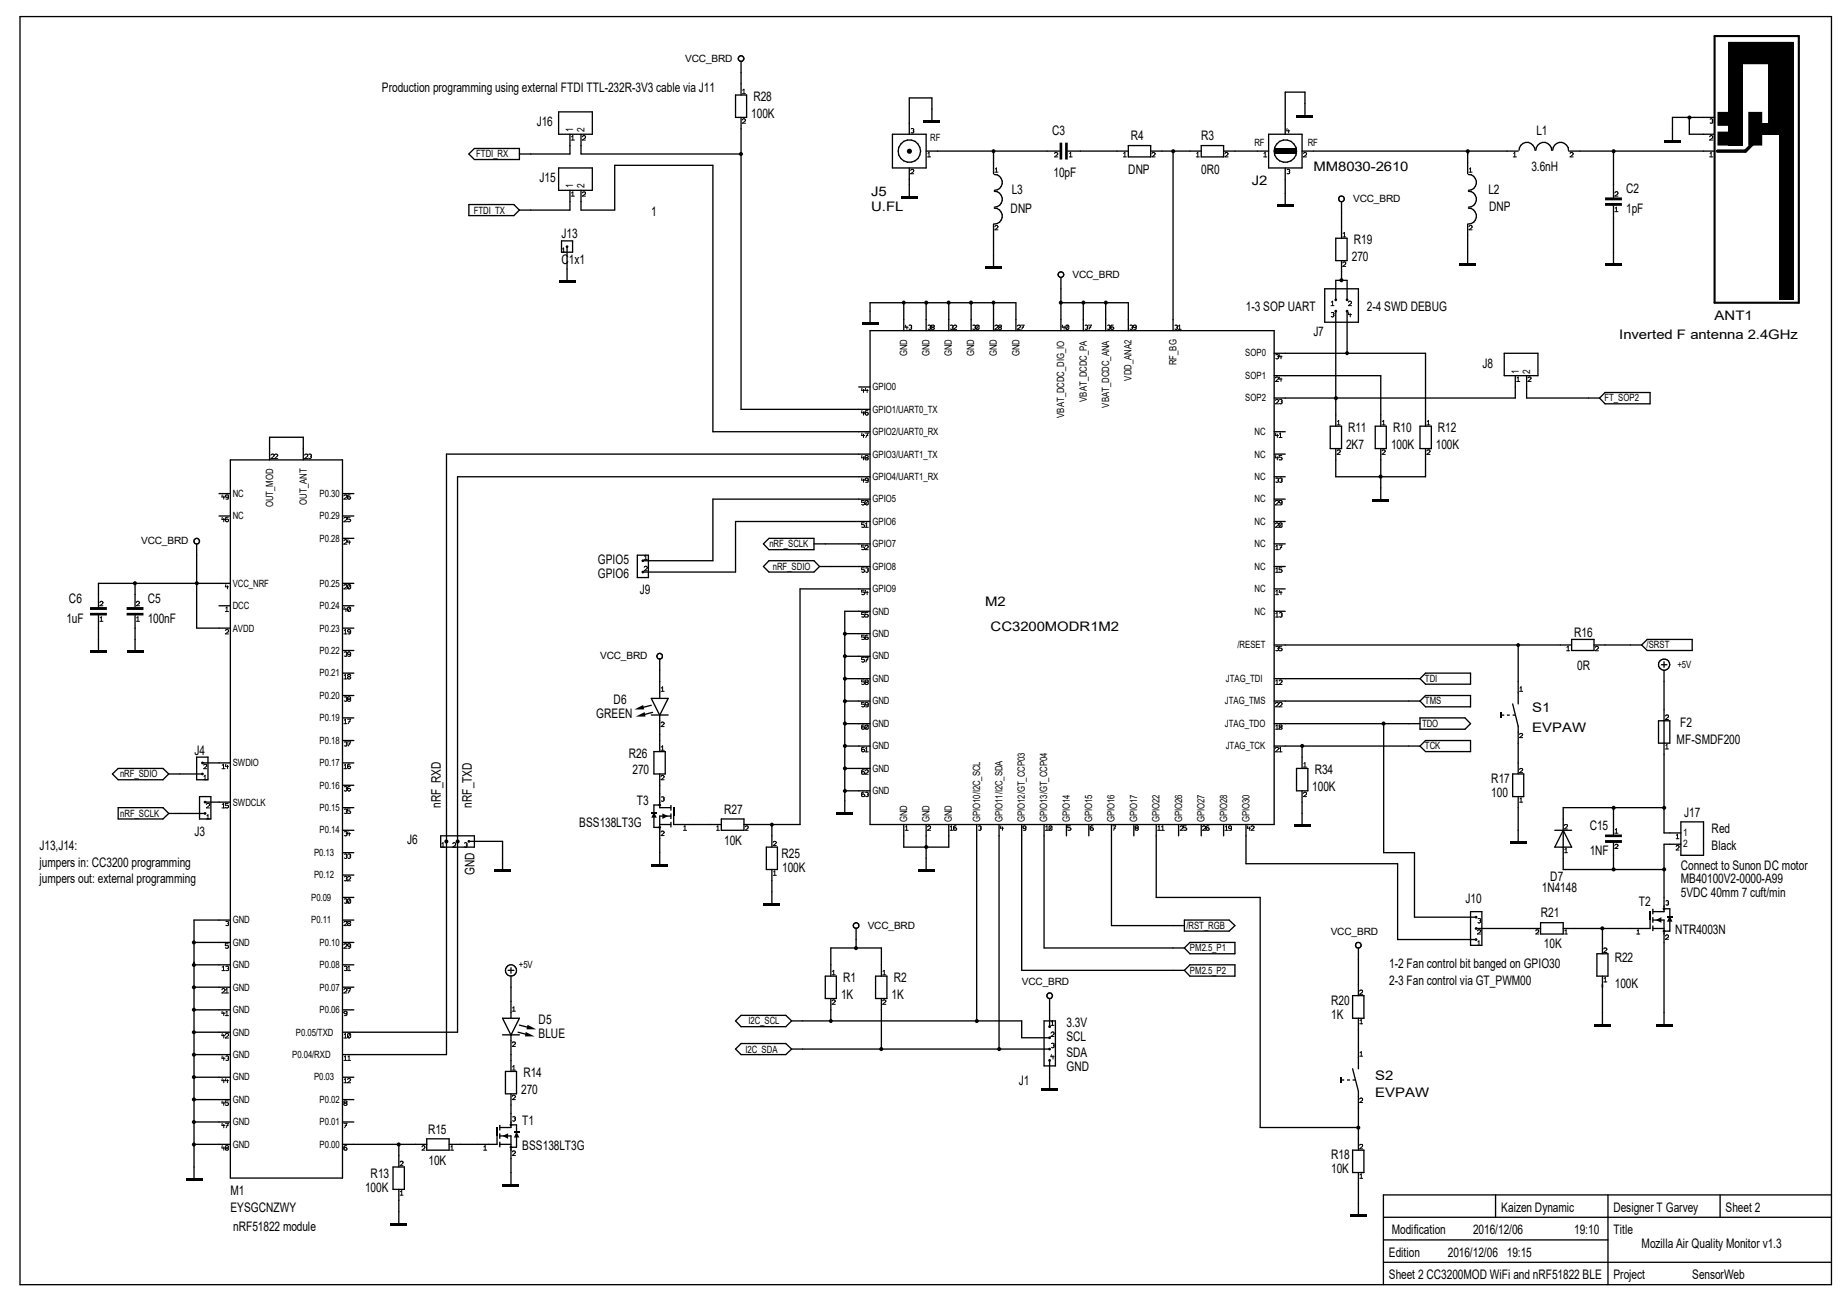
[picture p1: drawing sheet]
<svg xmlns="http://www.w3.org/2000/svg" width="297mm" height="210mm" viewBox="0 0 297 210" stroke-linecap="round" stroke-linejoin="round" font-family="sans-serif">
<defs><g id="words">
<g font-size="2.1">
<text x="61.4" y="14.8">Production programming using external FTDI TTL-232R-3V3 cable via J11</text>
<text x="121.2" y="16.3">R28</text>
<text x="86.3" y="20.3">J16</text>
<text x="120.8" y="19">100K</text>
<text x="169.2" y="21.7">C3</text>
<text x="181.9" y="22.5">R4</text>
<text x="193.2" y="22.5">R3</text>
<text x="247.1" y="21.7">L1</text>
<text x="86.8" y="29.3">J15</text>
<text x="169.4" y="28.4">10pF</text>
<text x="181.4" y="27.9">DNP</text>
<text x="193.2" y="27.9">0R0</text>
<text x="201.3" y="29.7">J2</text>
<text x="211.2" y="27.5">MM8030-2610</text>
<text x="246.2" y="27.5">3.6nH</text>
<text x="104.7" y="34.7">1</text>
<text x="140.1" y="33.9">U.FL</text>
<text x="140.1" y="31.6">J5</text>
<text x="162.5" y="34.3">DNP</text>
<text x="162.7" y="31.2">L3</text>
<text x="239.3" y="31.2">L2</text>
<text x="239.5" y="33.9">DNP</text>
<text x="261.5" y="34.2">1pF</text>
<text x="261.5" y="31.1">C2</text>
<text x="90.3" y="38.3">J13</text>
<text x="217.4" y="42">270</text>
<text x="217.7" y="39.3">R19</text>
<text x="90.3" y="42.4">C1x1</text>
<text x="200.4" y="50">1-3 SOP UART</text>
<text x="219.8" y="50">2-4 SWD DEBUG</text>
<text x="275.7" y="51.4">ANT1</text>
<text x="211.2" y="54.1">J7</text>
<text x="238.4" y="59.1">J8</text>
<text x="260.4" y="54.5">Inverted F antenna 2.4GHz</text>
<text x="216.8" y="69.5">R11</text>
<text x="224" y="69.5">R10</text>
<text x="231.2" y="69.5">R12</text>
<text x="216.4" y="72.2">2K7</text>
<text x="223.7" y="72.2">100K</text>
<text x="230.9" y="72.2">100K</text>
<text x="96.1" y="92.9">GPIO6</text>
<text x="96.1" y="90.6">GPIO5</text>
<text x="102.9" y="95.6">J9</text>
<text x="10.7" y="100.1">1uF</text>
<text x="11.1" y="96.9">C6</text>
<text x="23.7" y="100.1">100nF</text>
<text x="23.7" y="96.9">C5</text>
<text x="158.4" y="97.4">M2</text>
<text x="159.3" y="101.5">CC3200MODR1M2</text>
<text x="253.1" y="102.4">R16</text>
<text x="253.6" y="107.8">0R</text>
<text x="98.7" y="113.3">D6</text>
<text x="95.9" y="115.4">GREEN</text>
<text x="246.4" y="117.7">EVPAW</text>
<text x="246.4" y="114.6">S1</text>
<text x="269.6" y="119.6">MF-SMDF200</text>
<text x="270.2" y="116.9">F2</text>
<text x="31.3" y="121.4">J4</text>
<text x="101.1" y="121.8">R26</text>
<text x="101.7" y="124.5">270</text>
<text x="211.4" y="124.5">R34</text>
<text x="239.8" y="125.9">R17</text>
<text x="70.9" y="129.9" transform="rotate(-90 70.9 129.9)">nRF_RXD</text>
<text x="75.9" y="129.9" transform="rotate(-90 75.9 129.9)">nRF_TXD</text>
<text x="102.4" y="129.5">T3</text>
<text x="116.5" y="130.9">R27</text>
<text x="211" y="127.3">100K</text>
<text x="239.8" y="128.1">100</text>
<text x="270.8" y="131.3">J17</text>
<text x="6.3" y="136.7">J13,J14:</text>
<text x="31.3" y="134.5">J3</text>
<text x="65.5" y="135.8">J6</text>
<text x="93.1" y="133.1">BSS138LT3G</text>
<text x="116.5" y="135.8">10K</text>
<text x="255.6" y="137.5">1NF</text>
<text x="255.6" y="133.5">C15</text>
<text x="275.2" y="136.7">Black</text>
<text x="275.2" y="133.9">Red</text>
<text x="6.3" y="142.1">jumpers out: external programming</text>
<text x="6.3" y="139.4">jumpers in: CC3200 programming</text>
<text x="76.3" y="140.7" transform="rotate(-90 76.3 140.7)">GND</text>
<text x="125.7" y="138">R25</text>
<text x="125.8" y="140.2">100K</text>
<text x="247.9" y="143.5">1N4148</text>
<text x="249.3" y="141.7">D7</text>
<text x="270.3" y="142.1">MB40100V2-0000-A99</text>
<text x="270.3" y="139.8">Connect to Sunon DC motor</text>
<text x="235.7" y="145.3">J10</text>
<text x="247.8" y="147.5">R21</text>
<text x="263.5" y="145.7">T2</text>
<text x="270.3" y="144.3">5VDC 40mm 7 cuft/min</text>
<text x="223.4" y="155.6">1-2 Fan control bit banged on GPIO30</text>
<text x="248.3" y="152.4">10K</text>
<text x="259.7" y="154.8">R22</text>
<text x="269.4" y="150.2">NTR4003N</text>
<text x="135.3" y="160.7">1K</text>
<text x="135.6" y="157.9">R1</text>
<text x="143.4" y="160.7">1K</text>
<text x="143.7" y="157.9">R2</text>
<text x="214.1" y="161.5">R20</text>
<text x="223.4" y="158.3">2-3 Fan control via GT_PWM00</text>
<text x="259.7" y="158.8">100K</text>
<text x="86.6" y="166.9">BLUE</text>
<text x="86.6" y="164.7">D5</text>
<text x="171.5" y="165.1">3.3V</text>
<text x="171.5" y="167.3">SCL</text>
<text x="214.1" y="163.8">1K</text>
<text x="84.2" y="173.3">R14</text>
<text x="171.5" y="172.3">GND</text>
<text x="171.5" y="170.1">SDA</text>
<text x="221.2" y="173.7">S2</text>
<text x="83.8" y="176">270</text>
<text x="163.8" y="174.5">J1</text>
<text x="221.2" y="176.4">EVPAW</text>
<text x="68.8" y="182.3">R15</text>
<text x="84" y="185">BSS138LT3G</text>
<text x="84" y="180.9">T1</text>
<text x="58.7" y="191.7">100K</text>
<text x="59.6" y="189.4">R13</text>
<text x="68.9" y="187.3">10K</text>
<text x="214.1" y="188.6">10K</text>
<text x="214.1" y="186.4">R18</text>
<text x="37" y="194.9">EYSGCNZWY</text>
<text x="37" y="192.1">M1</text>
<text x="241.4" y="194.9">Kaizen Dynamic</text>
<text x="259.5" y="194.9">Designer T Garvey</text>
<text x="277.5" y="194.9">Sheet 2</text>
<text x="37.5" y="198">nRF51822 module</text>
<text x="223.3" y="202.1">Edition</text>
<text x="223.8" y="198.5">Modification</text>
<text x="232.8" y="202.1">2016/12/06</text>
<text x="236.9" y="198.5">2016/12/06</text>
<text x="242.3" y="202.1">19:15</text>
<text x="253.1" y="198.5">19:10</text>
<text x="259.5" y="198.5">Title</text>
<text x="264" y="200.7">Mozilla Air Quality Monitor v1.3</text>
<text x="223.3" y="205.7">Sheet 2 CC3200MOD WiFi and nRF51822 BLE</text>
<text x="259.5" y="205.7">Project</text>
<text x="272.1" y="205.7">SensorWeb</text>
</g>
<g font-size="1.7">
<text x="92.2" y="21.3" transform="rotate(-90 92.2 21.3)">1</text>
<text x="94" y="21.3" transform="rotate(-90 94 21.3)">2</text>
<text x="92.2" y="30.3" transform="rotate(-90 92.2 30.3)">1</text>
<text x="94" y="30.3" transform="rotate(-90 94 30.3)">2</text>
<text x="244.2" y="60.1" transform="rotate(-90 244.2 60.1)">1</text>
<text x="246" y="60.1" transform="rotate(-90 246 60.1)">2</text>
<text x="270.7" y="136.3">2</text>
<text x="270.7" y="134.5">1</text>
</g>
<g font-size="1.6">
<text x="110.2" y="9.9">VCC_BRD</text>
<text x="149.6" y="22.6">RF</text>
<text x="201.7" y="23.4">RF</text>
<text x="210.3" y="23.4">RF</text>
<text x="76.6" y="25.3">FTDI_RX</text>
<text x="76.2" y="34.3">FTDI_TX</text>
<text x="217.6" y="32.5">VCC_BRD</text>
<text x="172.5" y="44.7">VCC_BRD</text>
<text x="145.9" y="57.3" transform="rotate(-90 145.9 57.3)">GND</text>
<text x="149.5" y="57.3" transform="rotate(-90 149.5 57.3)">GND</text>
<text x="153.1" y="57.3" transform="rotate(-90 153.1 57.3)">GND</text>
<text x="156.7" y="57.3" transform="rotate(-90 156.7 57.3)">GND</text>
<text x="160.3" y="57.3" transform="rotate(-90 160.3 57.3)">GND</text>
<text x="163.9" y="57.3" transform="rotate(-90 163.9 57.3)">GND</text>
<text x="189.2" y="58.7" transform="rotate(-90 189.2 58.7)">RF_BG</text>
<text x="200.2" y="57.3">SOP0</text>
<text x="140.3" y="62.7">GPIO0</text>
<text x="174.8" y="64.6" transform="rotate(-90 174.8 64.6)">VBAT_DCDC_PA</text>
<text x="178.4" y="65.5" transform="rotate(-90 178.4 65.5)">VBAT_DCDC_ANA</text>
<text x="182" y="61.2" transform="rotate(-90 182 61.2)">VDD_ANA2</text>
<text x="200.2" y="61">SOP1</text>
<text x="200.2" y="64.6">SOP2</text>
<text x="258" y="64.6">FT_SOP2</text>
<text x="140.3" y="70">GPIO2/UART0_RX</text>
<text x="140.3" y="66.3">GPIO1/UART0_TX</text>
<text x="171.1" y="67.2" transform="rotate(-90 171.1 67.2)">VBAT_DCDC_DIG_IO</text>
<text x="201.8" y="70">NC</text>
<text x="140.3" y="77.2">GPIO4/UART1_RX</text>
<text x="140.3" y="73.6">GPIO3/UART1_TX</text>
<text x="201.8" y="73.6">NC</text>
<text x="201.8" y="77.2">NC</text>
<text x="37.4" y="79.9">NC</text>
<text x="37.4" y="83.5">NC</text>
<text x="43.9" y="81.6" transform="rotate(-90 43.9 81.6)">OUT_MOD</text>
<text x="49.3" y="81.1" transform="rotate(-90 49.3 81.1)">OUT_ANT</text>
<text x="51.4" y="79.9">P0.30</text>
<text x="51.4" y="83.5">P0.29</text>
<text x="140.3" y="80.8">GPIO5</text>
<text x="201.8" y="80.8">NC</text>
<text x="22.7" y="87.5">VCC_BRD</text>
<text x="51.4" y="87.1">P0.28</text>
<text x="123.7" y="88">nRF_SCLK</text>
<text x="140.3" y="88">GPIO7</text>
<text x="140.3" y="84.4">GPIO6</text>
<text x="201.8" y="84.4">NC</text>
<text x="201.8" y="88">NC</text>
<text x="37.4" y="94.3">VCC_NRF</text>
<text x="51.4" y="94.3">P0.25</text>
<text x="124.3" y="91.6">nRF_SDIO</text>
<text x="140.3" y="95.3">GPIO9</text>
<text x="140.3" y="91.6">GPIO8</text>
<text x="201.8" y="91.6">NC</text>
<text x="201.8" y="95.3">NC</text>
<text x="37.4" y="101.6">AVDD</text>
<text x="37.4" y="97.9">DCC</text>
<text x="51.4" y="97.9">P0.24</text>
<text x="51.4" y="101.6">P0.23</text>
<text x="140.3" y="98.8">GND</text>
<text x="201.8" y="98.8">NC</text>
<text x="51.4" y="105.2">P0.22</text>
<text x="96.5" y="106">VCC_BRD</text>
<text x="140.3" y="106">GND</text>
<text x="140.3" y="102.4">GND</text>
<text x="199" y="104.3">/RESET</text>
<text x="264.8" y="104.3">/SRST</text>
<text x="269.7" y="107.4">+5V</text>
<text x="51.4" y="112.4">P0.20</text>
<text x="51.4" y="108.8">P0.21</text>
<text x="140.3" y="113.3">GND</text>
<text x="140.3" y="109.7">GND</text>
<text x="197" y="113.3">JTAG_TMS</text>
<text x="197.1" y="109.7">JTAG_TDI</text>
<text x="229.1" y="109.7">TDI</text>
<text x="229.1" y="113.3">TMS</text>
<text x="51.4" y="119.6">P0.18</text>
<text x="51.4" y="116">P0.19</text>
<text x="140.3" y="116.9">GND</text>
<text x="197" y="116.9">JTAG_TDO</text>
<text x="228.7" y="116.9">TDO</text>
<text x="19.3" y="125">nRF_SDIO</text>
<text x="37.4" y="123.2">SWDIO</text>
<text x="51.4" y="123.2">P0.17</text>
<text x="140.3" y="124.1">GND</text>
<text x="140.3" y="120.5">GND</text>
<text x="197.1" y="120.5">JTAG_TCK</text>
<text x="229.1" y="120.5">TCK</text>
<text x="19.3" y="131.3">nRF_SCLK</text>
<text x="37.4" y="129.5">SWDCLK</text>
<text x="51.4" y="126.8">P0.16</text>
<text x="51.4" y="130.4">P0.15</text>
<text x="140.3" y="127.7">GND</text>
<text x="50.5" y="137.6">P0.13</text>
<text x="51.4" y="134">P0.14</text>
<text x="145.9" y="132.2" transform="rotate(-90 145.9 132.2)">GND</text>
<text x="149.5" y="132.2" transform="rotate(-90 149.5 132.2)">GND</text>
<text x="153.1" y="132.2" transform="rotate(-90 153.1 132.2)">GND</text>
<text x="157.6" y="132.2" transform="rotate(-90 157.6 132.2)">GPIO10/I2C_SCL</text>
<text x="161.2" y="132.2" transform="rotate(-90 161.2 132.2)">GPIO11/I2C_SDA</text>
<text x="164.8" y="132.2" transform="rotate(-90 164.8 132.2)">GPIO12/GT_CCP03</text>
<text x="168.4" y="132.2" transform="rotate(-90 168.4 132.2)">GPIO13/GT_CCP04</text>
<text x="172" y="132.2" transform="rotate(-90 172 132.2)">GPIO14</text>
<text x="175.6" y="132.2" transform="rotate(-90 175.6 132.2)">GPIO15</text>
<text x="179.2" y="132.2" transform="rotate(-90 179.2 132.2)">GPIO16</text>
<text x="182.9" y="132.2" transform="rotate(-90 182.9 132.2)">GPIO17</text>
<text x="186.5" y="132.2" transform="rotate(-90 186.5 132.2)">GPIO22</text>
<text x="190.1" y="132.2" transform="rotate(-90 190.1 132.2)">GPIO26</text>
<text x="193.7" y="132.2" transform="rotate(-90 193.7 132.2)">GPIO27</text>
<text x="197.3" y="132.2" transform="rotate(-90 197.3 132.2)">GPIO28</text>
<text x="200.9" y="132.2" transform="rotate(-90 200.9 132.2)">GPIO30</text>
<text x="50.5" y="141.3">P0.12</text>
<text x="37.4" y="148.5">GND</text>
<text x="50" y="144.9">P0.09</text>
<text x="50" y="148.5">P0.11</text>
<text x="139.5" y="149.4">VCC_BRD</text>
<text x="190.8" y="149.4">/RST_RGB</text>
<text x="37.4" y="155.7">GND</text>
<text x="37.4" y="152.1">GND</text>
<text x="51.4" y="155.7">P0.08</text>
<text x="51.4" y="152.1">P0.10</text>
<text x="83.4" y="155.7">+5V</text>
<text x="191.3" y="153">PM2.5_P1</text>
<text x="214" y="150.3">VCC_BRD</text>
<text x="37.4" y="159.3">GND</text>
<text x="51.4" y="159.3">P0.07</text>
<text x="164.3" y="158.4">VCC_BRD</text>
<text x="191.3" y="156.6">PM2.5_P2</text>
<text x="37.4" y="166.5">GND</text>
<text x="37.4" y="162.9">GND</text>
<text x="47.6" y="166.5">P0.05/TXD</text>
<text x="51.4" y="162.9">P0.06</text>
<text x="120.3" y="164.7">I2C_SCL</text>
<text x="37.4" y="173.7">GND</text>
<text x="37.4" y="170.1">GND</text>
<text x="47" y="170.1">P0.04/RXD</text>
<text x="50.5" y="173.7">P0.03</text>
<text x="119.9" y="169.3">I2C_SDA</text>
<text x="37.4" y="177.3">GND</text>
<text x="51.4" y="177.3">P0.02</text>
<text x="37.4" y="184.6">GND</text>
<text x="37.4" y="181">GND</text>
<text x="51.4" y="181">P0.01</text>
<text x="51.4" y="184.6">P0.00</text>
</g>
</g></defs>
<g fill="none" stroke="#000" stroke-width=".21">
<path d="M3.2 2.7h291.3v203.9h-291.3zM89.8 18h5.4v3.6h-5.4zM118.3 15.3h1.8v3.6h-1.8zM119.2 9.9v5.4M119.2 18.9v46.9h20.7M149.9 19.3v-3.6h-3.7v5.9M209.8 18.5v-3.7h-3.1v6.8M271.7 18.9v2.7h4M275.7 18.9h-6.8v3.6M75.4 24.8l.9-.9h7.2v1.8h-7.2zM75.4 32.9h7.2l.9 .9-.9 .9h-7.2zM89.8 27h5.4v3.6h-5.4z"/>
<path d="M90.3 38.7h1.8v1.9h-1.8zM91.2 39.7v5.4M91.7 21.6v3.2h-8.2M91.7 30.6v3.2h-8.2M93.4 21.6v3.2h25.8M93.4 30.6v3.2h5.4v-7.2h15.8v42.8h25.3M143.5 21.6h5.4v5.4h-5.4zM146.2 27v4.5M148.9 24.3h21.5M159.8 24.3v3.6M159.8 36v6.8M159.9 33.5a1.27 1.27 0 0 1 1.3 1.3 1.27 1.27 0 0 1-1.3 1.2"/>
<path d="M159.9 28.1a1.27 1.27 0 0 1 1.3 1.2 1.27 1.27 0 0 1-1.3 1.3M159.9 30.8a1.27 1.27 0 0 1 1.3 1.2 1.27 1.27 0 0 1-1.3 1.3M171.7 24.3h9.7M181.4 23.4h3.6v1.8h-3.6zM185 24.3h8.2M188.6 24.3v28.9M193.2 23.4h3.6v1.8h-3.6zM196.8 24.3h7.2M204 21.6h5.4v5.4h-5.4zM206.7 27v5.9M209.4 24.3h34.7M214.8 38.3h1.8v3.6h-1.8z"/>
<path d="M215.7 32.4v5.9M236 24.3v3.6M236 36v6.4M236.1 33.5a1.27 1.27 0 0 1 1.3 1.3 1.27 1.27 0 0 1-1.3 1.2M236.1 28.1a1.27 1.27 0 0 1 1.3 1.2 1.27 1.27 0 0 1-1.3 1.3M236.1 30.8a1.27 1.27 0 0 1 1.3 1.2 1.27 1.27 0 0 1-1.3 1.3M244.3 24.2a1.29 1.29 0 0 1 1.3-1.3 1.29 1.29 0 0 1 1.2 1.3M247 24.2a1.27 1.27 0 0 1 1.2-1.3 1.27 1.27 0 0 1 1.3 1.3M249.7 24.2a1.27 1.27 0 0 1 1.3-1.3 1.27 1.27 0 0 1 1.2 1.3M252.3 24.3h23.4M259.5 24.3v7.4M259.5 33.1v9.3"/>
<path d="M139.9 53.2h65v79.4h-65zM139.9 51.8v-3.1h23.5v4.5M145.3 48.7v4.5M148.9 48.7v4.5M152.6 48.7v4.5M156.2 48.7v4.5M159.8 48.7v4.5M170.6 48.7h10.8v4.5M170.6 44.6v8.6M174.2 48.7v4.5M177.8 48.7v4.5M204.9 56.8h24.3v11.7"/>
<path d="M213 46.4h5.4v5.4h-5.4zM214.8 48.2v-3.1h1.8v3.1M214.8 50v18.5M215.7 41.9v3.2M216.6 50v6.8M241.9 56.8h5.4v3.6h-5.4zM35.2 79.4h1.8M37 74h18.1v115.4h-18.1zM43.3 74v-3.7h5.5v3.7M55.1 79.4h1.8M138.1 62.2h1.8M139.9 73h-68.1v96.6h-16.7"/>
<path d="M139.9 76.7h-66.3v89.3h-18.5M204.9 60.4h17.1v8.1M204.9 76.7h1.8M204.9 73h1.8M204.9 69.4h1.8M213.9 68.5h1.8v3.6h-1.8zM214.8 72.1v4.6h14.4v-4.6M221.1 68.5h1.8v3.6h-1.8zM222 72.1v8.2M228.3 68.5h1.9v3.6h-1.9zM243.7 60.4v3.6h-38.8M245.5 60.4v3.6h11.7"/>
<path d="M257.2 64l.9-.9h7.2v1.8h-7.2zM15.8 99v5.6M21.7 93.8v3.8M21.7 99v5.6M31.6 87.5v13.5h5.4M35.2 83h1.8M35.2 97.4h1.8M37 93.8h-21.2v3.8M55.1 86.6h1.8M55.1 83h1.8M55.1 97.4h1.8M55.1 93.8h1.8"/>
<path d="M102.5 89.3h1.8v3.6h-1.8zM122.8 87.5l.9-.9h7.2v1.8h-7.2zM123.7 90.2h7.2l.9 .9-.9 .9h-7.2l-.9-.9zM130.9 87.5h9M131.8 91.1h8.1M139.9 94.7h-11.2v37.9h-9.1M139.9 80.3h-25.3v9.9h-11.2M139.9 83.9h-21.6v8.1h-14.9M139.9 98.3h-4.1v32.3M204.9 91.1h1.8M204.9 87.5h1.8M204.9 98.3h1.8"/>
<path d="M204.9 94.7h1.8M204.9 83.9h1.8M204.9 80.3h1.8M55.1 104.6h1.8M55.1 111.8h1.8M55.1 119.1h1.8M55.1 101h1.8M55.1 108.2h1.8M55.1 115.4h1.8M104.7 113.4l-1.8 .5M104.7 115h2.7M104.7 112.3h2.7l-1.3 2.7z"/>
<path d="M104.9 114.6l-1.7 .4M106.1 106v6.3M106.1 115v5.9M135.8 109.1h4.1M135.8 112.7h4.1M135.8 116.4h4.1M135.8 120h4.1M135.8 105.5h4.1M135.8 101.9h4.1M204.9 103.7h47.8M204.9 109.1h23.4M204.9 112.7h23.4"/>
<path d="M204.9 116.4h23.4M204.9 120h23.4M209.4 120v3.6M222.5 116.4v20.7h5v10.4h9.9M228.3 109.1l.9-.9h7.3v1.8h-7.3zM228.3 112.7l.9-.9h7.3v1.9h-7.3zM228.3 120l.9-.9h7.3v1.8h-7.3zM228.3 115.4h7.3l.9 1-.9 .9h-7.3zM243.2 113.2l.9 3.6v7.7M244.1 103.7v9.5M252.7 102.8h3.6v1.8h-3.6zM256.3 103.7h7.7"/>
<path d="M264.9 102.8h7.2v1.8h-7.2l-.9-.9zM266.7 115.9h1.8v3.6h-1.8zM267.2 106.9h.9M267.6 106.4v.9M267.6 107.8v26.1h2.7M18.1 124.5l.9-.9h7.2l.9 .9-.9 .9h-7.2zM19 129.9h7.2l.9 .9-.9 .9h-7.2zM27.1 124.5h5.5M27.1 130.8h5.9M31.6 121.8h1.8v3.6h-1.8zM32.1 128.1h1.8v3.6h-1.8zM32.6 122.7h4.4"/>
<path d="M33 129h4M55.1 133.5h1.8M55.1 129.9h1.8M55.1 126.3h1.8M55.1 137.1h1.8M55.1 122.7h1.8M70.9 134.4h5.4v1.8h-5.4zM75.4 135.3h5.4v4.5M105.2 120.9h1.8v3.6h-1.8zM106.1 124.5v5.4h1.8M106.1 132.6h1.8M106.1 129.5h-.9v3.6h.9"/>
<path d="M107.9 131.2h-1.8v7.7M108.3 131.2v1.4h7.7M116 131.7h3.6v1.8h-3.6zM123.2 136.2h1.8v3.6h-1.8zM124.1 132.6v3.6M124.1 139.8v5.4M135.8 123.6h4.1M135.8 127.2h4.1M145.3 132.6v3.6h7.3v-3.6M148.9 132.6v7.2M157.1 132.6v31.6M160.7 132.6v36.1"/>
<path d="M164.3 132.6v23.4h26.2M167.9 132.6v19.8h22.6M171.5 132.6v1.8M175.1 132.6v1.8M178.7 132.6v16.2h11.8M182.3 132.6v1.8M185.9 132.6v11.7h16.7v37h15.8M189.5 132.6v1.8M193.2 132.6v1.8M196.8 132.6v1.8M200.4 132.6v6.3h24.3v12.2h12.7M208.5 123.6h1.8v3.6h-1.8z"/>
<path d="M209.4 127.2v5.4M243.2 124.5h1.8v3.6h-1.8zM244.1 128.1v7.2M250 133.5h2.7M251.4 133.5l1.3 2.7h-2.7zM259.5 129.9v4.3M259.5 135.6v4.2M267.6 129.9h-16.2v9.9h16.2M270.3 135.8h-2.7v10.8h-1.8M270.3 132.2h3.6v5.3h-3.6zM31.2 151.6h5.8M31.2 155.2h5.8"/>
<path d="M31.2 158.7h5.8M37 148h-5.8v41.4M55.1 148h1.8M55.1 151.6h1.8M55.1 155.2h1.8M55.1 140.7h1.8M55.1 144.3h1.8M55.1 158.7h1.8M81.7 156h.9M82.2 155.6v.9M82.2 157v6.7M132.7 157h1.8v3.6h-1.8z"/>
<path d="M133.6 157v-4.6h8.1v4.6M137.7 149.3v3.1M140.8 157h1.8v3.6h-1.8zM190.5 148h7.2l.9 .8-.9 .9h-7.2zM191.3 151.6h7.3v1.8h-7.3l-.8-1zM191.3 155.2h7.3v1.8h-7.3l-.8-1zM218.4 152.4v7.7M236.5 146.6h1.8v5.4h-1.8zM237.4 149.3h10.3M247.7 148.4h3.7v1.8h-3.7zM256.8 153.4h1.8v3.6h-1.8zM257.7 149.3v4.1"/>
<path d="M257.7 157v7.6M265.3 148v1.3h-13.9M265.8 148h1.8v16.6M265.8 149.3h1.8M267.6 146.1h.9v3.6h-.9M31.2 176.8h5.8M31.2 173.2h5.8M31.2 169.6h5.8M31.2 166h5.8M31.2 162.4h5.8M55.1 176.8h1.8M55.1 173.2h1.8"/>
<path d="M55.1 162.4h1.8M80.8 163.7h2.7l-1.3 2.8zM80.8 166.4h2.7M81.3 172.3h1.8v3.6h-1.8zM82.2 166.5v5.8M82.2 175.9v5.4h-1.9M83.3 166l1.8 .5M83.5 164.8l1.8 .5M118.3 168.7l.9-.9h7.2l.9 .9-.9 .9h-7.2zM118.3 164.2l.9-.9h7.2l.9 .9-.9 .9h-7.2zM127.3 164.2h37v2.7h4.5M127.3 168.7h41.5"/>
<path d="M133.6 160.6v3.6M141.7 160.6v8.1M167.9 164.2h1.8v7.2h-1.8zM168.8 160.6v4.5M168.8 170.5v4.5M217.5 171.9l.9 3.6v9.5M217.5 160.1h1.8v3.6h-1.8zM218.4 163.7v8.2M31.2 184h5.8M31.2 180.4h5.8M55.1 184h13.5M55.1 180.4h1.8"/>
<path d="M63.2 187.7h1.8v3.6h-1.8zM64.1 184v3.7M64.1 191.3v5.4M68.6 183.1h3.6v1.9h-3.6zM79.9 182.7v1.3h-7.7M80.3 182.7h1.9v7.7M80.3 184h1.9M82.2 180.9h.9v3.6h-.9M217.5 185h1.8v3.6h-1.8zM218.4 188.6v6.7M222.5 199.4h36.1M222.5 195.7h72"/>
<path d="M240.5 192.2v3.5M258.6 192.2v14.4M276.6 192.2v3.5M294.5 192.2h-72v14.4M222.5 203h72"/>
<circle cx="119.2" cy="9.4" r=".45"/>
<circle cx="146.2" cy="24.3" r="1.8"/>
<circle cx="206.7" cy="24.3" r="1.8"/>
<circle cx="215.7" cy="32" r=".46"/>
<circle cx="170.6" cy="44.2" r=".46"/>
<circle cx="31.6" cy="87" r=".45"/>
<circle cx="106.1" cy="105.5" r=".45"/>
<circle cx="267.6" cy="106.9" r=".9"/>
<circle cx="82.2" cy="156.1" r=".89"/>
<circle cx="137.7" cy="148.8" r=".46"/>
<circle cx="218.4" cy="152" r=".46"/>
<circle cx="168.8" cy="160.1" r=".45"/>
</g>
<g fill="none" stroke="#000" stroke-width=".16">
<path d="M119.4 19.3v-.1a.27 .27 0 0 1 .3-.1 .27 .27 0 0 1 .2 .2l-.5 .5h.5M119.4 15.1h.5M119.4 14.5l.2-.1v.7M275 19.2l.1-.1 .3 .1v.3M275.3 19.5h.1M275.4 19.5v.3h-.4M91.9 22.5h.5M91.9 31.5h.5M91.9 22l.2-.2v.7M91.9 31l.2-.1v.6M93.6 22a.27 .27 0 0 1 .2-.2 .27 .27 0 0 1 .3 .1v.3l-.5 .3h.5M93.6 31l.3-.1h.2v.3l-.5 .3h.5"/>
<path d="M146.4 27.4a.27 .27 0 0 1 .3-.2 .27 .27 0 0 1 .2 .2v.2l-.5 .3h.5M146.5 20.7h.1h.3v.3M146.8 21h.1M146.9 21v.3h-.4M149.1 25.2h.5M149.2 24.7l.2-.2v.7M160 36.4l.2-.2 .2 .1 .1 .2-.5 .5h.5M160 27.7h.5M160.1 27.2l.1-.2v.7M169.6 24.7v-.1a.27 .27 0 0 1 .3-.1 .27 .27 0 0 1 .2 .3l-.5 .4h.5M172 25.2h.4M172 24.7l.2-.2v.7"/>
<path d="M180.6 25.2h.5M180.7 24.7l.2-.2v.7M185.3 24.7v-.1a.27 .27 0 0 1 .3-.1 .27 .27 0 0 1 .2 .3l-.5 .4h.5M192.4 25.2h.5M192.4 24.7l.2-.2v.7M197 24.7l.1-.2 .4 .2-.1 .2-.4 .3h.5M203.2 25.2h.5M203.2 24.7l.3-.2v.7M207 20.7l-.1 .3h.5M207 27.3l.1-.1 .2 .1v.3M207.2 20.9v.5M207.3 27.6h.1"/>
<path d="M207.3 27.6v.3h-.3M209.6 24.7a.27 .27 0 0 1 .2-.2 .27 .27 0 0 1 .3 .2v.2l-.5 .3h.5M215.9 38.1h.5M216 37.5l.2-.1v.7M236.2 36.4a.27 .27 0 0 1 .2-.2 .27 .27 0 0 1 .3 .1v.3l-.5 .4h.5M236.2 27.7h.5M236.3 27.2l.2-.2v.7M243.3 25.2h.5M243.4 24.7l.2-.2v.7M252.5 24.7v-.1a.27 .27 0 0 1 .3-.1 .27 .27 0 0 1 .2 .3l-.5 .4h.5M259.7 31a.27 .27 0 0 1 .2-.2 .27 .27 0 0 1 .2 .1v.3l-.4 .3h.5M259.7 34h.5"/>
<path d="M259.8 33.5l.1-.2v.7M274.9 22a.27 .27 0 0 1 .2-.2 .27 .27 0 0 1 .3 .1v.3l-.5 .3h.5M274.9 25.2h.5M275 24.7l.2-.2v.7M90.4 40.6h.5M90.5 40l.1-.1v.7M145.6 52.3l-.1 .3h.5M145.8 52.5v.5M146.2 52.3h.4v.3M146.5 52.6h.1M146.6 52.6v.3h-.4M149.2 52.3h.4v.3"/>
<path d="M149.5 52.6h.1M149.6 52.6v.3h-.4M149.7 52.4v.1l.5 .2v.2l-.1 .1-.4-.1v-.2l.5-.2-.1-.2zM152.8 52.3h.4v.3M153.1 52.6h.1M153.2 52.6v.3h-.4M153.3 52.5l.2-.2h.3v.2l-.5 .5h.5M156.4 52.3h.4l.1 .2-.1 .1M156.8 52.6h.1M156.8 52.6l.1 .1-.1 .2h-.4M157.4 52.3h-.3l-.2 .2 .1 .4M157.4 52.3v.6h-.4"/>
<path d="M157.4 52.3l-.4 .6M160 52.5l.2-.2h.2l.1 .2-.5 .5h.5M160.6 52.4v.1l.4 .2v.3h-.3l-.1-.3 .4-.2v-.1v-.1zM163.6 52.5l.2-.2h.2v.3l-.4 .4h.5M164.2 52.3h.5l-.4 .7M164.3 52.6h.3M170.9 52.3l-.1 .3h.5M171.1 52.5v.5M171.8 52.3h-.4v.6M171.8 52.3v.6h-.4M171.8 52.3l-.4 .6M174.5 52.3h.3l.1 .2-.1 .1"/>
<path d="M174.8 52.6h.1M174.8 52.6l.1 .1-.1 .2h-.3M175 52.3h.5l-.4 .7M175.2 52.6h.2M178.1 52.3h.4v.3M178.4 52.6h.1M178.5 52.6v.3h-.4M179 52.3h-.2l-.2 .2 .1 .4h.3l.1-.1-.1-.2h-.2l-.2 .1M181.7 52.3h.4v.3M182 52.6h.1M182.1 52.6v.3h-.4M182.7 52.5l-.2 .2-.2-.1-.1-.1 .1-.2h.2l.2 .2v.4l-.4 .1"/>
<path d="M188.9 52.3h.4l.1 .2-.1 .1M189.2 52.6h.1M189.3 52.6l.1 .1-.1 .2h-.4M189.4 53h.5M189.5 52.5l.2-.2v.7M205.1 57.1h.4l.1 .1-.1 .2M205.5 57.4h.1M205.5 57.4l.1 .1-.1 .2h-.4M205.7 57v.4h.5M206 57.2v.5M214 49.1h.5M214.1 48.6l.2-.2v.7"/>
<path d="M214.1 50.3h.4v.3M214.4 50.6h.1M214.5 50.6v.3l-.2 .1-.2-.1M215.9 42.3l.2-.2 .3 .1v.3l-.5 .3h.5M216.8 48.6l.1-.1a.27 .27 0 0 1 .3-.1 .27 .27 0 0 1 .1 .3l-.5 .4h.5M216.9 50.2l-.1 .4h.5M217.1 50.4v.6M35.7 79.6v.3h.5M36 79.8v.5M36.7 79.8l-.1 .2-.3-.1-.1-.1 .1-.2h.3l.1 .2v.4l-.4 .1M43.6 73.2l.2-.2 .2 .1v.3l-.4 .3h.5M44.2 73.2l.1-.2 .3 .1 .1 .1-.5 .5h.5"/>
<path d="M49 73.2l.2-.2 .2 .1v.3l-.4 .3h.5M49.6 73.1h.4l.1 .1-.1 .2M50 73.4h.1M50 73.4l.1 .1a.27 .27 0 0 1-.2 .2 .27 .27 0 0 1-.3 0M55.3 79.8l.2-.2h.3v.3l-.5 .4h.5M56.3 79.6h-.3l-.1 .2 .1 .4h.3l.1-.1-.1-.2h-.2l-.2 .2M138.6 76.9v.3h.5M138.6 73.2v.4h.5M138.6 69.6v.4h.5M138.6 66v.4h.5M138.6 62.4v.4h.5M138.9 62.6v.5"/>
<path d="M138.9 66.2v.6M138.9 69.8v.6M138.9 73.4v.6M138.9 77v.6M139.1 69.6h.5l-.4 .8M139.2 62.4l-.1 .4h.5M139.2 73.2h.3l.1 .3-.5 .3 .4 .2 .1-.3-.5-.2zM139.3 70h.3M139.4 62.6v.5M139.6 66l-.4 .1-.1 .4a.27 .27 0 0 0 .2 .3 .27 .27 0 0 0 .3-.1v-.3l-.3-.1-.2 .2M139.6 77.1l-.2 .2-.2-.1-.1-.1 .1-.2h.2l.2 .1v.5l-.4 .1M205.1 60.8l.2-.2 .2 .1 .1 .2-.5 .4h.5"/>
<path d="M205.1 64.4v-.1a.27 .27 0 0 1 .3-.1 .27 .27 0 0 1 .2 .3l-.5 .4h.5M205.1 76.9h.4l.1 .1-.1 .2M205.1 73.2v.4h.5M205.1 69.6v.4h.5M205.4 69.8v.6M205.4 73.4v.6M205.5 77.2h.1M205.5 77.2l.1 .1-.1 .2h-.4M205.7 70.4h.5M205.7 76.9h.4v.3M205.7 64.3l.2-.1 .2 .1v.3M205.7 69.8l.2-.2v.8"/>
<path d="M205.7 60.6v.4h.5M206 60.8v.5M206 77.2h.1M206 64.6h.1M206.1 77.2v.3h-.4M206.1 73.2h-.4v.3h.3l.2 .2-.1 .2h-.4M206.1 64.6v.3h-.4M215 72.5l.2-.2 .3 .1v.3l-.5 .4h.5M215 68.3h.5M215.1 67.8l.2-.2v.7M222.2 72.5l.2-.2 .3 .1 .1 .2-.6 .5h.6M222.2 68.3h.6"/>
<path d="M222.3 67.8l.2-.2v.7M229.4 72.5l.3-.2 .2 .1v.3l-.5 .4h.6M229.4 68.3h.6M229.5 67.8l.2-.2v.7M243.9 61.3h.5M244 60.8l.1-.2v.7M245.7 60.8l.2-.2 .2 .1 .1 .2-.5 .4h.5M16 96.9a.27 .27 0 0 1 .2-.2 .27 .27 0 0 1 .3 .1v.3l-.5 .3h.6M16 99.9h.6M16.1 99.4l.2-.2v.7M21.9 96.9l.1-.1a.27 .27 0 0 1 .3-.1 .27 .27 0 0 1 .1 .2l-.5 .5h.5M21.9 99.9h.5"/>
<path d="M22 99.4l.2-.2v.7M35.7 83.2v.3h.5M36 83.4v.5M36.2 98.3h.5M36.3 97.8l.2-.2v.7M36.3 94l-.1 .4h.5M36.6 94.2v.5M36.7 83.2h-.4l-.1 .5a.27 .27 0 0 0 .2 .2 .27 .27 0 0 0 .3-.1v-.3h-.3l-.2 .2M55.3 83.4l.2-.2h.3v.3l-.5 .4h.5M55.3 87a.27 .27 0 0 1 .2-.2 .27 .27 0 0 1 .3 .2v.2l-.5 .3h.5M55.3 94.2l.2-.2 .3 .1v.3l-.5 .3h.5M55.4 97.6l-.1 .4h.5"/>
<path d="M55.6 97.8v.5M56 86.8l-.1 .4h.5M56.2 87v.5M56.3 83.2h-.4v.3h.4l.1 .2a.3 .3 0 0 1-.5 .1M56.3 97.7l-.2-.1-.2 .2 .1 .5M56.3 94.1l-.2-.1-.2 .2 .1 .5M56.3 97.7l.1 .5-.2 .1h-.2M56.3 94.1l.1 .4-.2 .2h-.2M56.3 97.7l-.3 .6M56.3 94.1l-.3 .6M103.6 91.2v-.1a.27 .27 0 0 1 .3 0 .27 .27 0 0 1 .2 .2l-.5 .5h.5M103.6 90h.5"/>
<path d="M103.6 89.5l.2-.2v.7M139 98.5h-.4v.3h.3l.2 .3-.2 .1h-.3M139 80.5h-.4v.3h.4l.1 .2a.32 .32 0 0 1-.5 .1M139 84.1h-.4v.3h.3l.2 .2-.2 .2h-.3M139 87.7h-.4v.3h.3l.2 .2-.2 .2-.3-.1M139 91.3h-.4v.3l.4 .1 .1 .1a.3 .3 0 0 1-.5 .1M139 94.9h-.4v.3h.4l.1 .3a.32 .32 0 0 1-.5 0M139.1 87.9a.27 .27 0 0 1 .2-.2 .27 .27 0 0 1 .3 .1v.3l-.5 .3h.5M139.1 84.8h.5M139.2 91.4h.4v.3M139.2 84.2l.2-.1v.7M139.2 94.9l-.1 .3h.5"/>
<path d="M139.4 95.1v.5M139.5 91.7h.1M139.6 80.5v.6l-.2 .1-.2-.1M139.6 91.7v.2l-.2 .1-.2-.1M139.6 98.5h-.5v.3h.3l.2 .2v.2h-.5M139.6 80.5h-.3l-.2 .1 .1 .5M139.6 80.5l-.4 .6M205.1 84.2a.27 .27 0 0 1 .3-.1 .27 .27 0 0 1 .2 .2l-.5 .5h.5M205.1 80.6l.2-.1h.2l.1 .2-.5 .5h.5M205.1 99.2h.5M205.1 95.6h.5M205.1 92h.5"/>
<path d="M205.1 88.4h.5M205.1 87.9l.3-.2v.7M205.1 91.5l.3-.2v.7M205.1 95.1l.3-.2v.7M205.1 98.7l.3-.2v.7M205.7 87.7h.5l-.4 .7M205.7 98.6l.2-.1 .2 .1v.3M205.7 94.9v.3h.5M205.9 88.1h.2M206 95.1v.5M206 98.9h.1M206.1 98.9v.3h-.4"/>
<path d="M206.1 91.3h-.4v.3l.4 .1 .1 .1-.2 .2-.3-.1M206.1 84.2v.6h-.4M206.1 84.2l-.1-.1-.3 .1v.6M206.1 84.2l-.4 .6M206.2 80.7l-.3 .2-.2-.2v-.2h.3l.2 .1-.1 .5-.4 .1M36.2 101.4a.27 .27 0 0 1 .3-.2 .27 .27 0 0 1 .2 .2v.2l-.5 .3h.5M55.3 101.9h.5M55.3 109.2h.5M55.3 116.4h.5M55.4 104.9l.1-.1 .3 .1v.3M55.4 112.1h.4v.3M55.4 119.3h.4v.3"/>
<path d="M55.4 101.4l.1-.2v.7M55.4 108.6l.1-.1v.7M55.4 115.8l.1-.1v.7M55.7 105.2h.1M55.7 112.4h.1M55.7 119.6h.1M55.8 105.2v.3h-.4M55.8 112.4v.3l-.2 .1-.2-.1M55.8 119.6v.3h-.4M55.9 108.6l.5 .3-.1 .3h-.3l-.1-.3 .5-.3-.1-.1zM55.9 119.3h.5l-.4 .7M55.9 115.7h.5l-.4 .7"/>
<path d="M56 112.1h.3l.1 .2-.5 .2v.1l.4 .2 .1-.3-.5-.2zM56.1 119.6h.2M56.1 116h.2M56.4 105.1l-.2 .1h-.2l-.1-.1 .1-.2 .2-.1 .2 .2-.1 .5h-.3M56.4 101.5l-.3 .1-.2-.2 .2-.2 .3 .2-.1 .5h-.3M106.3 111.2h.5M106.3 116.3l.2-.2 .2 .1 .1 .2-.5 .4h.5M106.3 110.7l.3-.3v.8M139 102.2h-.4v.2l.4 .1 .1 .1-.1 .2h-.4M139 105.7h-.4v.3l.4 .1 .1 .2a.3 .3 0 0 1-.5 .1M139 109.3h-.4v.3l.4 .1 .1 .2a.32 .32 0 0 1-.5 .1M139 112.9h-.4v.3h.3l.2 .3-.2 .2-.3-.1"/>
<path d="M139 116.6h-.4v.2v.4h.4l.1-.1-.1-.2h-.3l-.1 .2M139.1 105.7h.5l-.4 .8M139.2 109.3l.4 .2v.1l-.5 .2 .1 .3h.3l.1-.3-.5-.2zM139.3 106.1h.3M139.6 102.2h-.4l-.1 .1 .1 .5h.4v-.3l-.3-.1-.2 .2M139.6 116.6v.6h-.4M139.6 116.6h-.3l-.2 .2 .1 .4M139.6 116.6l-.4 .6M139.6 113.2v.1l-.3 .1-.2-.2a.27 .27 0 0 1 .2-.3 .27 .27 0 0 1 .3 .1v.6l-.4 .1M205.1 117.3h.5M205.1 113.2v-.2a.27 .27 0 0 1 .3 0 .27 .27 0 0 1 .2 .2l-.5 .5h.5M205.1 110.1h.5"/>
<path d="M205.1 104a.27 .27 0 0 1 .3-.1 .27 .27 0 0 1 .2 .3l-.1 .1M205.1 109.5l.3-.2v.8M205.1 116.8l.3-.2v.7M205.5 104.3h.1M205.5 104.3l.1 .1-.1 .2h-.4M205.7 116.7v.1l.5 .3v.1l-.2 .1-.3-.1v-.1l.5-.3v-.1l-.2-.1zM205.7 113.2l.2-.3 .2 .1v.3l-.4 .4h.5M205.7 109.5l.2-.2 .2 .1v.3l-.4 .4h.5M206.1 103.9h-.4v.3h.3l.2 .2-.1 .2h-.4M244.3 118.1l.3-.2 .2 .1 .1 .2-.6 .4h.6M244.3 111.2h.6M244.4 110.7l.2-.3v.8"/>
<path d="M251.9 104.6h.5M252 104.1l.2-.2v.7M256.5 104.1l.1-.1a.27 .27 0 0 1 .3-.1 .27 .27 0 0 1 .1 .3l-.5 .4h.5M267.8 115.1l.2-.1h.3v.3l-.5 .4h.5M267.9 119.9l.2-.2v.7M32.8 123.1l.1-.2h.3v.3l-.4 .4h.4M32.8 125.4h.4M32.8 124.9l.2-.2v.7M33.2 129.4l.2-.2h.3v.3l-.5 .4h.5M33.2 131.7h.5M33.3 131.2l.1-.2v.7M35.7 123.6h.5"/>
<path d="M35.7 129.9h.5M35.7 123.1l.2-.2v.7M35.7 129.4l.2-.2v.7M36.3 122.9l-.1 .3h.5M36.6 123.1v.5M36.7 129.2h-.5v.3h.4l.1 .2-.1 .2-.4-.1M55.3 123.6h.5M55.4 126.5h.4v.3M55.4 130.2l.1-.1 .3 .1v.3M55.4 133.8h.4v.3M55.4 137.4h.4v.3M55.4 123.1l.1-.2v.7"/>
<path d="M55.7 126.8h.1M55.7 130.5h.1M55.7 134.1h.1M55.7 137.7h.1M55.8 126.8v.3l-.2 .1-.2-.1M55.8 130.5v.3h-.4M55.8 134.1v.3h-.4M55.8 137.7v.3h-.2h-.2M56 137.4h.3l.1 .1-.1 .2M56 133.7l-.1 .4h.5M56.2 133.9v.5M56.3 137.7h.1"/>
<path d="M56.3 122.9h-.3l-.1 .2 .1 .4 .1 .1 .2-.1 .1-.1-.1-.2h-.2l-.2 .2M56.3 126.5h-.3l-.1 .5 .2 .2 .3-.2-.2-.2-.3 .2M56.3 130.1h-.4v.3h.3l.2 .2-.2 .2h-.3M56.3 137.7l.1 .1-.1 .2h-.1h-.2M71 136.2h.5M71.1 135.7l.1-.2v.7M72.8 135.7l.2-.2 .2 .1v.3l-.4 .3h.5M74.7 135.6l.1-.1 .3 .1v.3M75 135.9h.1M75.1 135.9v.3h-.4M106.3 124.9v-.1a.27 .27 0 0 1 .3-.1 .27 .27 0 0 1 .2 .2l-.5 .5h.5M106.3 133.8l.2-.2 .2 .1 .1 .2-.5 .5h.5"/>
<path d="M106.3 120.6h.5M106.3 128.2h.4l.1 .1-.1 .2M106.3 120.1l.3-.2v.7M106.7 128.5h.1M106.7 128.5l.1 .2a.27 .27 0 0 1-.2 .2 .27 .27 0 0 1-.3-.1M109.9 133.5h.5M110 133l.2-.2v.7M115.2 133.5h.5M115.3 133l.1-.2v.7M119.8 133l.2-.2 .3 .1v.3l-.5 .3h.5M124.3 135.5l.2-.2h.3v.2v.1l-.5 .4h.5M139 127.4l-.4 .1v.4v.2h.3l.2-.2a.27 .27 0 0 0-.2-.2 .27 .27 0 0 0-.3 .1v.1"/>
<path d="M139 120.2h-.4v.6a.27 .27 0 0 0 .3 .1 .27 .27 0 0 0 .2-.3l-.2-.1h-.3v.1M139 123.8l-.4 .1v.4v.2h.3l.2-.3a.27 .27 0 0 0-.3-.1 .27 .27 0 0 0-.2 .1M139.1 124a.27 .27 0 0 1 .3-.2 .27 .27 0 0 1 .2 .2v.2l-.5 .3h.5M139.1 120.9h.5M139.2 127.5l.1-.1 .3 .1v.3M139.2 120.4l.2-.2v.7M139.5 127.8h.1M139.6 127.8v.3h-.4M145.5 133.5h.5M145.6 133l.2-.2v.7M149.1 133a.27 .27 0 0 1 .3-.2 .27 .27 0 0 1 .2 .2v.2l-.5 .3h.5M152.8 133.5h.4"/>
<path d="M152.8 133l.2-.2v.7M153.8 132.8l-.5 .2 .1 .5h.4v-.2l-.1-.2-.4 .2M157.4 132.9l.2-.1 .2 .2-.1 .2M157.6 133.2h.1M157.7 133.2l.1 .1-.1 .2h-.3M161 132.8l-.1 .4h.5M161.2 133v.5M165 133.1l-.2 .1h-.3v-.3l.3-.1 .2 .2-.1 .5h-.4M168.1 133.5h.5M168.1 133l.3-.2v.7M169.1 132.9v.6h-.4M169.1 132.9l-.1-.1-.3 .1v.6"/>
<path d="M169.1 132.9l-.4 .6M172.1 132.8h-.4v.3h.3l.2 .2-.2 .2h-.3M175.8 132.8h-.3l-.2 .2v.3l.2 .2h.3v-.3a.28 .28 0 0 0-.5 .1M178.9 132.8h.5l-.3 .7M179.1 133.2h.3M182.5 132.9v.2l.5 .2-.1 .2h-.2l-.2-.2 .5-.2v-.2l-.1-.1zM186.1 133.5h.5M186.2 133l.2-.2v.7M186.7 133.5h.5M186.8 133l.2-.2v.7M189.8 133l.1-.2 .3 .1v.3l-.4 .3h.4M190.8 132.8h-.5v.3h.3l.2 .2-.2 .2h-.3"/>
<path d="M193.4 133v-.1a.27 .27 0 0 1 .3-.1 .27 .27 0 0 1 .2 .3l-.5 .4h.5M194.4 132.8h-.3l-.2 .2v.3l.2 .2h.3v-.3a.28 .28 0 0 0-.5 .1M197 133.5h.5M197.1 133l.1-.2v.7M198 133.1l-.1 .1h-.3v-.3l.3-.1 .1 .2v.5h-.4M200.7 132.8l-.1 .4h.5M200.9 133v.5M201.2 133v-.1a.27 .27 0 0 1 .3-.1 .27 .27 0 0 1 .2 .3l-.5 .4h.5M205.1 120.4l.2-.2h.2l.1 .2-.5 .5h.5M205.7 120.9h.5M205.7 120.4l.2-.2v.7M209.6 127.6a.27 .27 0 0 1 .2-.2 .27 .27 0 0 1 .3 .1v.3l-.5 .3h.5"/>
<path d="M209.6 123.4h.5M209.7 122.8l.1-.2v.8M244.3 123.7l.3-.1h.2l.1 .2-.6 .4h.6M244.3 129h.6M244.4 128.5l.2-.2v.7M251.6 132.8l.2-.2h.2v.3l-.4 .4h.5M251.6 137.1h.5M251.6 136.6l.2-.2v.7M259.7 135.9l.2-.1h.2v.3l-.4 .3h.5M259.7 134h.5M259.8 133.4l.1-.1v.7M267.8 120.4h.5"/>
<path d="M269.5 136.1l.2-.1h.3v.3l-.5 .4h.5M269.5 134.9h.5M269.6 134.3l.1-.1v.7M35.7 156.1h.5M35.7 159.2v-.2a.27 .27 0 0 1 .3 0 .27 .27 0 0 1 .2 .2l-.5 .5h.5M35.7 155.5l.2-.1v.7M36.2 159.7h.5M36.3 148.2h.4v.3M36.3 155.4h.1h.3v.3M36.3 159.2l.2-.2v.7M36.6 155.7h.1M36.6 148.5h.1"/>
<path d="M36.7 148.5v.3h-.4M36.7 151.8h-.5v.3h.5v.3l-.1 .1-.4-.1M36.7 155.7v.3h-.4M55.3 148.3l.2-.1h.3v.3l-.5 .3h.5M55.3 151.9l.2-.1h.3v.3l-.5 .4h.5M55.3 159.2a.27 .27 0 0 1 .2-.2 .27 .27 0 0 1 .3 0v.3l-.5 .4h.5M55.4 141l.1-.1 .3 .1v.3M55.4 144.6l.1-.1 .3 .1v.3M55.4 155.4h.1h.3v.3M55.7 141.3h.1M55.7 155.7h.1M55.7 144.9h.1"/>
<path d="M55.8 141.3v.3h-.4M55.8 144.9v.3h-.4M55.8 155.7v.3h-.4M55.9 148.3v.1l.5 .2v.2h-.1h-.4v-.2l.5-.2-.1-.2zM55.9 141.1l.2-.2 .3 .2-.1 .2-.4 .3h.5M55.9 156.1h.5M55.9 159h.5l-.4 .7M56 155.5l.1-.1v.7M56.1 159.3h.2M56.3 144.6l-.2-.1-.2 .2 .1 .5M56.3 144.6l.1 .5-.2 .1h-.2M56.3 144.6l-.3 .6"/>
<path d="M56.4 152l-.3 .2-.2-.2 .1-.2h.2l.2 .1v.4l-.4 .2M124.3 140.8h.5M124.4 140.2l.2-.2v.8M133.8 156.8h.5M133.9 156.2l.2-.2v.8M141.9 156.8h.6M142 156.2l.2-.2v.8M218.7 159.4l.1-.2 .3 .1v.3l-.4 .3h.4M237.6 149.7l.2-.2 .2 .1v.3l-.4 .3h.5M237.6 152h.5M237.7 147.7h.3v.3M237.7 151.5l.1-.2v.7"/>
<path d="M238 148h.1M238 148v.3l-.1 .1-.2-.1M247 149.7l.1-.2 .3 .1v.3l-.4 .3h.4M251.6 150.2h.5M251.6 149.7l.2-.2v.7M257.9 152.6l.2-.2 .2 .1 .1 .2-.5 .5h.5M257.9 157.9h.5M257.9 157.4l.2-.2v.7M263.2 150.2h.5M263.3 149.7l.1-.2v.7M267.8 150.5a.27 .27 0 0 1 .2-.2 .27 .27 0 0 1 .3 .1v.3l-.5 .3h.5M267.9 144.9l.1-.1 .3 .1v.3"/>
<path d="M268.2 145.2h.1M268.3 145.2v.3h-.4M35.7 177v.4h.5M35.7 173.4v.4h.5M35.7 169.8v.4h.5M35.7 166.2v.3h.5M35.7 162.6v.3h.5M36 162.8v.5M36 166.4v.5M36 170v.5M36 173.6v.5M36 177.2v.6"/>
<path d="M36.2 166.4l.2-.2h.3v.3l-.5 .4h.5M36.2 163.3h.5M36.3 169.9l.1-.1 .3 .1v.3M36.3 173.4l-.1 .4h.5M36.3 162.8l.2-.2v.7M36.6 173.6v.5M36.6 170.2h.1M36.7 170.2v.3h-.4M36.7 177h-.5v.3l.5 .1v.3l-.1 .1-.4-.1M55.3 177.2l.5 .3-.1 .3h-.3l-.1-.3 .5-.3-.1-.2zM55.3 170.5h.5M55.3 166.9h.5"/>
<path d="M55.3 174.1h.5M55.4 166.4l.1-.2v.7M55.4 170l.1-.2v.7M55.4 173.6l.1-.2v.7M55.8 162.8v.1a.27 .27 0 0 1-.3 .1 .27 .27 0 0 1-.2-.2l.2-.2h.3v.2v.4l-.4 .1M55.9 170.5h.5M55.9 173.6l.2-.2 .2 .1 .1 .2-.5 .4h.5M56 170l.1-.2v.7M56.3 166.2l.1 .6-.2 .1-.2-.1M56.3 166.2h-.2l-.2 .2 .1 .4M56.3 166.2l-.3 .6M82.4 167.7l.1-.1h.3l.1 .2-.5 .5h.5"/>
<path d="M82.4 176.3v-.1a.27 .27 0 0 1 .3-.1 .27 .27 0 0 1 .2 .3l-.5 .4h.5M82.4 172.1h.5M82.4 162.6h.5M82.4 179.6h.4l.1 .1-.1 .2M82.4 162.1l.2-.2v.7M82.4 171.6l.2-.2v.7M82.8 179.9h.1M82.8 179.9l.1 .2a.27 .27 0 0 1-.2 .2 .27 .27 0 0 1-.3-.1M133.8 161l.1-.1a.27 .27 0 0 1 .2-.1 .27 .27 0 0 1 .2 .2l-.5 .5h.5M141.9 161l.1-.1a.27 .27 0 0 1 .3-.1 .27 .27 0 0 1 .2 .2l-.6 .5h.6M169 166.2a.27 .27 0 0 1 .2-.2 .27 .27 0 0 1 .3 0v.3l-.5 .4h.5M169 164.9h.5"/>
<path d="M169.1 169.6l-.1 .3h.5M169.1 167.8h.4v.3M169.1 164.3l.1-.1v.7M169.3 169.8v.5M169.4 168.1h.1M169.5 168.1v.3l-.2 .1-.2-.1M218.7 176.7l.1-.1 .3 .1v.3l-.4 .3h.4M218.7 169.8h.4M218.7 164.6h.4M218.7 164.1l.2-.1v.6M218.7 169.3l.2-.2v.7M35.7 184.2v.4h.5"/>
<path d="M35.7 180.6v.4h.5M36 180.8v.6M36 184.4v.6M36.2 184.4l.2-.2 .3 .2v.1l-.5 .2 .2 .3h.2l.1-.3-.5-.2zM36.2 180.6h.5l-.3 .8M36.4 181h.3M55.3 180.6h.5l-.4 .8M55.5 181h.3M55.8 184.2l-.4 .1-.1 .5 .2 .2 .3-.1v-.3a.27 .27 0 0 0-.3-.1 .27 .27 0 0 0-.2 .2M64.3 186.9l.2-.2 .3 .1v.3l-.5 .4h.5M64.3 192.2h.5M64.4 191.6l.2-.1v.7"/>
<path d="M67.9 184.4l.1-.2 .3 .1v.3l-.4 .4h.4M72.4 185h.5M72.5 184.4l.2-.2v.8M77.8 185h.5M77.8 184.4l.2-.2v.8M82.4 185.3l.1-.2h.3l.1 .2-.5 .5h.5M218.7 184.2l.1-.2 .3 .1v.3l-.4 .3h.4M218.7 189.5h.4M218.7 188.9l.2-.1v.7"/>
</g>
<g fill="#000">
<path d="M102 114.1l1.4-.7 .2 .7zM102.2 115.2l1.5-.7 .1 .7zM105.2 130.6l.4 .9h-.9zM106.5 130.8l.9 .4-.9 .5zM266.2 148l1-.5v.9zM268.5 147.3l.4 .9h-.8zM84.5 165.9l1.5 .8h-1.6zM84.8 164.8l1.4 .7h-1.5zM80.8 182.7l.9-.5v.9zM83.1 182l.4 .9h-.9z"/>
<path d="M148.5 19.3h2.7v.5h-2.7z" fill-rule="evenodd"/>
<path d="M278 6.7h2.2v16.7h-2.2z" fill-rule="evenodd"/>
<path d="M278 6.7h10.4v3.6h-10.4zM281.1 18h2.3v5.4h-2.3z" fill-rule="evenodd"/>
<path d="M284.3 9.4h2.3v12.2h-2.3zM276.2 21.2h4v2.2h-4zM276.2 18h3.6v2.2h-3.6z" fill-rule="evenodd"/>
<path d="M286.1 6.7h2.3v41.5h-2.3z" fill-rule="evenodd"/>
<path d="M170.4 22.9h.4v2.8h-.4zM171.3 22.9h.4v2.8h-.4z" fill-rule="evenodd"/>
<path d="M204.9 23.9h3.6v.9h-3.6z" fill-rule="evenodd"/>
<path d="M258.1 31.7h2.7v.5h-2.7zM258.1 32.6h2.7v.5h-2.7z" fill-rule="evenodd"/>
<path d="M281.6 19.8h5v1.8h-5z" fill-rule="evenodd"/>
<path d="M138.6 51.8h2.7v.5h-2.7z" fill-rule="evenodd"/>
<path d="M158.4 42.8h2.7v.5h-2.7z" fill-rule="evenodd"/>
<path d="M14.5 97.6h2.7v.5h-2.7zM14.5 98.6h2.7v.4h-2.7z" fill-rule="evenodd"/>
<path d="M20.4 97.6h2.7v.5h-2.7zM20.4 98.6h2.7v.4h-2.7z" fill-rule="evenodd"/>
<path d="M220.7 80.3h2.7v.4h-2.7z" fill-rule="evenodd"/>
<path d="M14.5 104.6h2.7v.5h-2.7z" fill-rule="evenodd"/>
<path d="M20.4 104.6h2.7v.5h-2.7z" fill-rule="evenodd"/>
<path d="M241.4 114.9h.5v.2h-.5zM242.3 114.9h.5v.2h-.5zM243.2 114.9h.5v.2h-.5z" fill-rule="evenodd"/>
<path d="M241.3 114.6h.3v.8h-.3z" fill-rule="evenodd"/>
<path d="M104.7 130.6h.9v.2h-.9z" fill-rule="evenodd"/>
<path d="M104.7 138.9h2.7v.5h-2.7z" fill-rule="evenodd"/>
<path d="M107.8 132.2h.2v.9h-.2zM107.8 130.8h.2v.9h-.2zM107.8 129.5h.2v.8h-.2z" fill-rule="evenodd"/>
<path d="M108.2 129.9h.3v1.3h-.3z" fill-rule="evenodd"/>
<path d="M134.5 130.6h2.7v.4h-2.7z" fill-rule="evenodd"/>
<path d="M208 132.6h2.7v.5h-2.7z" fill-rule="evenodd"/>
<path d="M242.8 135.3h2.7v.5h-2.7z" fill-rule="evenodd"/>
<path d="M258.1 135.1h2.7v.5h-2.7zM258.1 134.2h2.7v.4h-2.7z" fill-rule="evenodd"/>
<path d="M265.2 146.6h.3v1.4h-.3z" fill-rule="evenodd"/>
<path d="M265.7 148.8h.2v.9h-.2zM265.7 147.5h.2v.9h-.2zM265.7 146.1h.2v.9h-.2z" fill-rule="evenodd"/>
<path d="M268.1 147.3h.9v.2h-.9z" fill-rule="evenodd"/>
<path d="M167.4 175h2.7v.5h-2.7z" fill-rule="evenodd"/>
<path d="M215.7 173.6h.5v.2h-.5zM216.6 173.6h.5v.2h-.5zM217.5 173.6h.5v.2h-.5z" fill-rule="evenodd"/>
<path d="M215.6 173.2h.2v.9h-.2z" fill-rule="evenodd"/>
<path d="M256.3 164.6h2.7v.5h-2.7z" fill-rule="evenodd"/>
<path d="M266.2 164.6h2.7v.5h-2.7z" fill-rule="evenodd"/>
<path d="M29.8 189.4h2.8v.5h-2.8z" fill-rule="evenodd"/>
<path d="M79.8 181.3h.2v1.4h-.2z" fill-rule="evenodd"/>
<path d="M80.3 183.6h.2v.9h-.2zM80.3 182.2h.2v.9h-.2zM80.3 180.9h.2v.9h-.2z" fill-rule="evenodd"/>
<path d="M82.6 182h.9v.2h-.9z" fill-rule="evenodd"/>
<circle cx="271.7" cy="18.9" r=".33"/>
<circle cx="91.2" cy="39.7" r=".22"/>
<circle cx="119.1" cy="24.8" r=".33"/>
<circle cx="146.2" cy="24.3" r=".41"/>
<circle cx="159.8" cy="24.3" r=".32"/>
<circle cx="188.7" cy="24.3" r=".33"/>
<circle cx="236" cy="24.3" r=".33"/>
<circle cx="259.5" cy="24.3" r=".33"/>
<circle cx="145.3" cy="48.7" r=".32"/>
<circle cx="148.9" cy="48.7" r=".33"/>
<circle cx="152.5" cy="48.7" r=".33"/>
<circle cx="156.1" cy="48.7" r=".33"/>
<circle cx="159.8" cy="48.7" r=".32"/>
<circle cx="170.6" cy="48.7" r=".33"/>
<circle cx="174.2" cy="48.7" r=".33"/>
<circle cx="177.8" cy="48.7" r=".33"/>
<circle cx="214.8" cy="50" r=".22"/>
<circle cx="214.8" cy="48.2" r=".22"/>
<circle cx="215.7" cy="45.1" r=".33"/>
<circle cx="216.6" cy="56.8" r=".32"/>
<circle cx="216.6" cy="50" r=".22"/>
<circle cx="216.6" cy="48.2" r=".22"/>
<circle cx="214.8" cy="64" r=".33"/>
<circle cx="222" cy="76.6" r=".33"/>
<circle cx="21.7" cy="93.8" r=".33"/>
<circle cx="31.6" cy="93.8" r=".33"/>
<circle cx="103.4" cy="92" r=".22"/>
<circle cx="103.4" cy="90.2" r=".22"/>
<circle cx="135.9" cy="120" r=".33"/>
<circle cx="135.9" cy="105.5" r=".33"/>
<circle cx="135.9" cy="116.4" r=".33"/>
<circle cx="135.9" cy="109.1" r=".33"/>
<circle cx="135.9" cy="101.9" r=".33"/>
<circle cx="135.9" cy="112.8" r=".33"/>
<circle cx="209.4" cy="120" r=".33"/>
<circle cx="222.5" cy="116.4" r=".33"/>
<circle cx="244.1" cy="103.7" r=".32"/>
<circle cx="32.6" cy="122.7" r=".22"/>
<circle cx="32.6" cy="124.5" r=".22"/>
<circle cx="33" cy="130.8" r=".22"/>
<circle cx="33" cy="129" r=".22"/>
<circle cx="71.8" cy="135.3" r=".33"/>
<circle cx="71.8" cy="135.3" r=".22"/>
<circle cx="73.6" cy="135.3" r=".22"/>
<circle cx="73.6" cy="135.3" r=".33"/>
<circle cx="75.4" cy="135.3" r=".22"/>
<circle cx="106.1" cy="129.5" r=".22"/>
<circle cx="106.1" cy="133.1" r=".22"/>
<circle cx="124.1" cy="132.6" r=".32"/>
<circle cx="135.9" cy="123.6" r=".33"/>
<circle cx="135.9" cy="127.2" r=".33"/>
<circle cx="148.9" cy="136.2" r=".33"/>
<circle cx="259.5" cy="129.9" r=".33"/>
<circle cx="259.5" cy="139.8" r=".33"/>
<circle cx="267.6" cy="139.8" r=".33"/>
<circle cx="267.6" cy="129.9" r=".33"/>
<circle cx="31.2" cy="151.6" r=".33"/>
<circle cx="31.2" cy="158.8" r=".33"/>
<circle cx="31.2" cy="155.2" r=".33"/>
<circle cx="137.6" cy="152.5" r=".33"/>
<circle cx="237.4" cy="149.3" r=".22"/>
<circle cx="237.4" cy="151.1" r=".22"/>
<circle cx="237.4" cy="147.5" r=".22"/>
<circle cx="257.7" cy="149.3" r=".33"/>
<circle cx="267.6" cy="149.7" r=".22"/>
<circle cx="267.6" cy="146.1" r=".22"/>
<circle cx="31.2" cy="166" r=".33"/>
<circle cx="31.2" cy="176.8" r=".33"/>
<circle cx="31.2" cy="169.6" r=".33"/>
<circle cx="31.2" cy="162.4" r=".33"/>
<circle cx="31.2" cy="173.2" r=".33"/>
<circle cx="133.6" cy="164.2" r=".32"/>
<circle cx="141.7" cy="168.7" r=".33"/>
<circle cx="157.1" cy="164.2" r=".33"/>
<circle cx="160.7" cy="168.7" r=".33"/>
<circle cx="168.8" cy="170.5" r=".22"/>
<circle cx="168.8" cy="168.7" r=".22"/>
<circle cx="168.8" cy="165.1" r=".22"/>
<circle cx="168.8" cy="166.9" r=".22"/>
<circle cx="31.2" cy="180.4" r=".33"/>
<circle cx="31.2" cy="184" r=".33"/>
<circle cx="64.1" cy="184" r=".33"/>
<circle cx="82.2" cy="180.9" r=".22"/>
<circle cx="82.2" cy="184.5" r=".22"/>
<circle cx="218.4" cy="181.3" r=".33"/>
</g>
<g fill="none" stroke="#000" stroke-width=".42">
<path d="M208.5 18.7h2.7M144.9 31.7h2.7M205.4 33.1h2.6M267.6 22.7h2.7M89.8 45.3h2.7M234.7 42.6h2.7M258.1 42.6h2.7M79.5 140h2.7M122.8 145.5h2.7M147.6 140h2.7M62.8 196.9h2.7M80.8 190.6h2.7"/>
<path d="M217.1 195.5h2.7"/>
</g>
<path d="M275.7 5.8h13.6v42.9h-13.6zM282 22.5v.4" fill="none" stroke="#000" stroke-width=".34"/>
<path d="M282 22.9l-1.3 1.4h-4.5" fill="none" stroke="#000" stroke-width=".55"/>
<use href="#words"/>
</svg>
